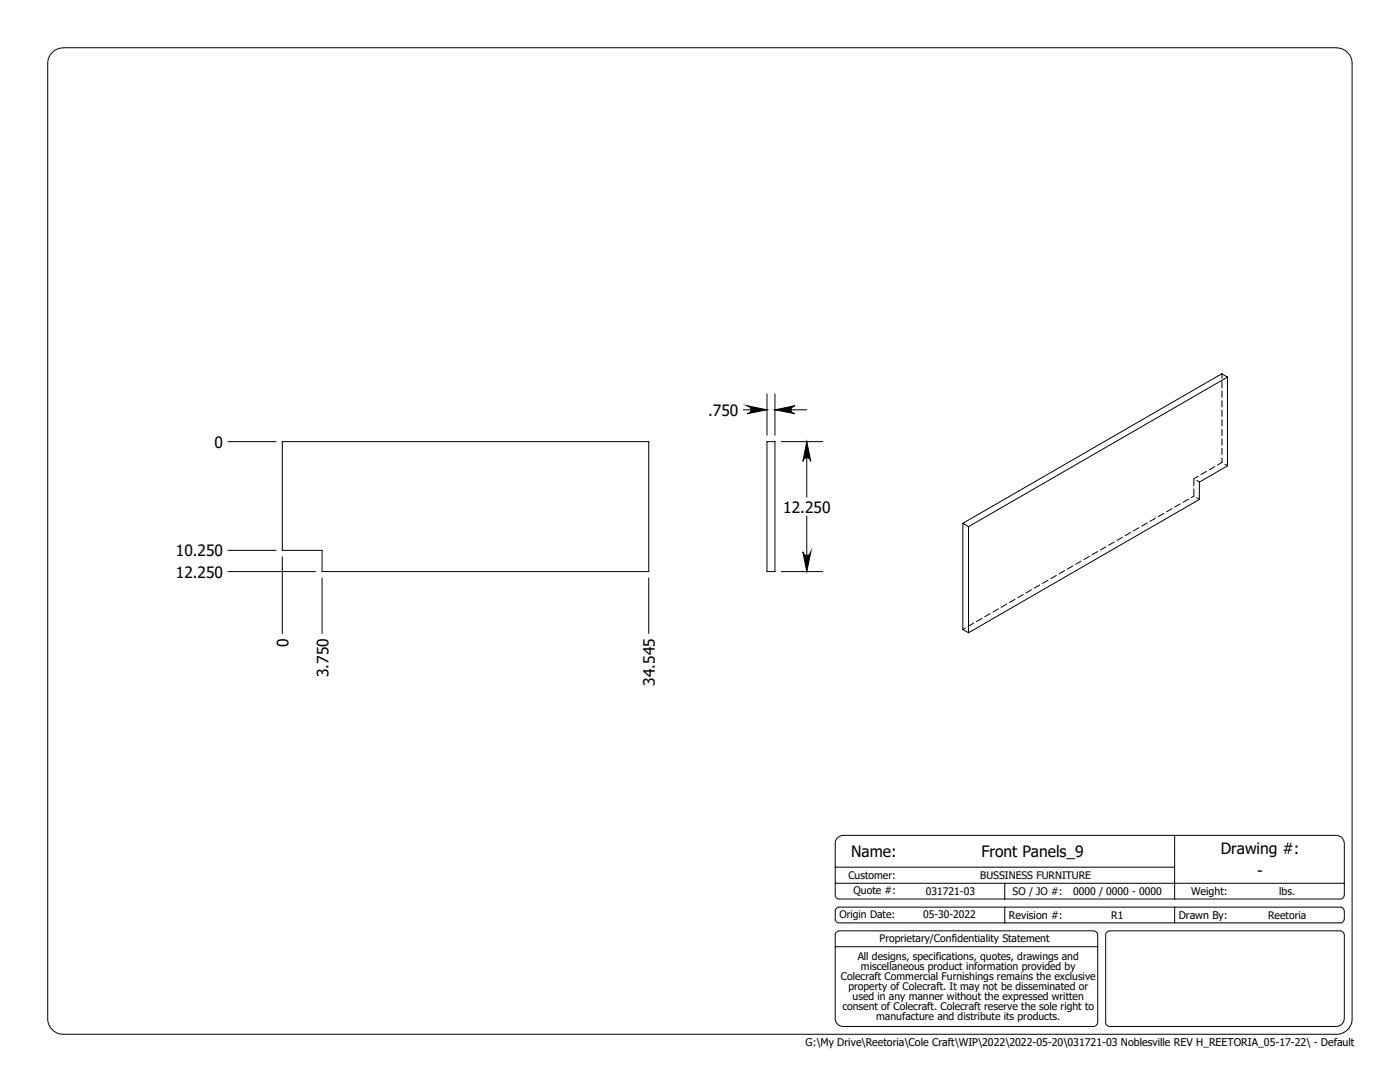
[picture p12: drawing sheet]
<svg xmlns="http://www.w3.org/2000/svg" width="279mm" height="216mm" viewBox="0 0 279 216" stroke-linecap="round" stroke-linejoin="round" font-family="sans-serif">
<defs><g id="words">
<g font-size="3.1">
<text x="141.3" y="83">.750</text>
<text x="42.8" y="89.3">0</text>
<text x="156.3" y="102.3">12.250</text>
<text x="35.1" y="111">10.250</text>
<text x="35.1" y="115.3">12.250</text>
<text x="57.6" y="129.1" transform="rotate(-90 57.6 129.1)">0</text>
<text x="65.5" y="135.1" transform="rotate(-90 65.5 135.1)">3.750</text>
<text x="130.7" y="136.8" transform="rotate(-90 130.7 136.8)">34.545</text>
<text x="169.9" y="171">Name:</text>
<text x="195.9" y="171">Front Panels_9</text>
<text x="243.6" y="170.4">Drawing #:</text>
<text x="250.9" y="174.7">-</text>
</g>
<g font-size="2.1">
<text x="169.3" y="175.3">Customer:</text>
<text x="170.3" y="178.5">Quote #:</text>
<text x="184.8" y="178.5">031721-03</text>
<text x="195.6" y="175.3">BUSSINESS FURNITURE</text>
<text x="202.1" y="178.5">SO / JO #:</text>
<text x="214.2" y="178.5">0000 / 0000 - 0000</text>
<text x="237.7" y="178.6">Weight:</text>
<text x="255.3" y="178.6">lbs.</text>
<text x="167.5" y="183.3">Origin Date:</text>
<text x="184.2" y="183.3">05-30-2022</text>
<text x="201.4" y="183.3">Revision #:</text>
<text x="221.8" y="183.3">R1</text>
<text x="235.2" y="183.3">Drawn By:</text>
<text x="253.1" y="183.3">Reetoria</text>
<text x="171.2" y="191.5">All designs, specifications, quotes, drawings and</text>
<text x="175.6" y="188.1">Proprietary/Confidentiality Statement</text>
<text x="167.8" y="195.5">Colecraft Commercial Furnishings remains the exclusive</text>
<text x="169.3" y="197.6">property of Colecraft. It may not be disseminated or</text>
<text x="171.8" y="193.5">miscellaneous product information provided by</text>
<text x="168.1" y="201.6">consent of Colecraft. Colecraft reserve the sole right to</text>
<text x="170.2" y="199.6">used in any manner without the expressed written</text>
<text x="174.9" y="203.6">manufacture and distribute its products.</text>
<text x="160.8" y="208.8">G:\My Drive\Reetoria\Cole Craft\WIP\2022\2022-05-20\031721-03 Noblesville REV H_REETORIA_05-17-22\ - Default</text>
</g>
</g></defs>
<g fill="none" stroke="#000" stroke-width=".2">
<path d="M10.2 10.8a3.3 3.3 0 0 1 2.5-1.3h254a3.2 3.2 0 0 1 3.1 3.2v190.5a3.1 3.1 0 0 1-3.1 3.2h-254a3.1 3.1 0 0 1-3.2-3.2v-190.5a2.93 2.93 0 0 1 .7-1.9zM153.1 78.6v8.3M154.7 78.6v8.3M245 75.2v17.8l-5.6 3.2v3.5l-46.1 26.6M245 75.2l-51.7 29.9M245 75.2l-1.2-.6-51.6 29.8M45.5 88.1h9.6M56.3 88.1h73.2v26h-65.2v-4.3h-8zM148.3 81.8h4.8M149.1 81l4 .8-4 .7a.79 .79 0 0 0 .8-.7 .79 .79 0 0 0-.8-.8zM153.1 88.1h1.6v26h-1.6zM154.7 81.8h6.3"/>
<path d="M154.7 81.8l3.9-.8a.79 .79 0 0 0-.7 .8 .79 .79 0 0 0 .7 .7zM155.9 88.1h8.3M161 88.1v11.1M161 88.1l.8 4a.79 .79 0 0 0-.8-.8 .79 .79 0 0 0-.8 .8zM45.5 109.8h9.6M45.5 114.1h17.5M56.3 111.1v15.3M64.3 115.3v11.1M129.5 115.3v11.1M155.9 114.1h8.3M160.2 110.1a.79 .79 0 0 0 .8 .8 .79 .79 0 0 0 .8-.8l-.8 4zM161 103v11.1"/>
<path d="M192.2 104.4l1.1 .7M192.2 104.4v21.2l1.1 .7M193.3 105.1v21.2M166.7 176.2h101.6M166.7 173h67.7M166.9 167.4l.5-.4 .8-.3h98.5a1.69 1.69 0 0 1 1.6 1.6v10.3a.85 .85 0 0 1-.8 .8h-100a.77 .77 0 0 1-.8-.8v-10.5zM200.5 176.2v3.2M234.4 166.7v12.7M166.7 188.9h52.4M166.9 186.1l.6-.4h50.8a.91 .91 0 0 1 .8 .8v17.5a.91 .91 0 0 1-.8 .8h-50.2a1.58 1.58 0 0 1-1.4-1.6v-16.8zM166.9 181.3l.4-.3h100.2a.83 .83 0 0 1 .8 .8v1.6a.85 .85 0 0 1-.8 .7h-100a.77 .77 0 0 1-.8-.7v-1.8zM200.5 181v3.1"/>
<path d="M220.8 186.1l.6-.4h46.1a.91 .91 0 0 1 .8 .8v16.7a1.68 1.68 0 0 1-1.6 1.6h-45.3a.85 .85 0 0 1-.7-.8v-17.6zM234.4 181v3.1"/>
</g>
<path d="M149.1 81l4 .8-4 .7a.79 .79 0 0 0 .8-.7 .79 .79 0 0 0-.8-.8zM154.7 81.8l3.9-.8a.79 .79 0 0 0-.7 .8 .79 .79 0 0 0 .7 .7zM160.2 110.1a.79 .79 0 0 0 .8 .8 .79 .79 0 0 0 .8-.8l-.8 4zM161 88.1l.8 4a.79 .79 0 0 0-.8-.8 .79 .79 0 0 0-.8 .8z" fill="#000"/>
<path d="M192.2 125.6l46.1-26.6" fill="none" stroke="#000" stroke-width=".2" stroke-dasharray="1.3 .6" stroke-dashoffset=".7"/>
<path d="M243.9 74.6v17.7M238.3 95.5l5.6-3.2" fill="none" stroke="#000" stroke-width=".2" stroke-dasharray="1.3 .6" stroke-dashoffset=".3"/>
<path d="M239.4 96.2l-1.1-.7M239.4 99.6l-1.1-.6M245 92.9l-1.1-.6" fill="none" stroke="#000" stroke-width=".2" stroke-dasharray="1.3 .6" stroke-dashoffset=".6"/>
<path d="M238.3 99v-3.5" fill="none" stroke="#000" stroke-width=".2" stroke-dasharray="1.3 .6" stroke-dashoffset="-.1"/>
<use href="#words"/>
</svg>
